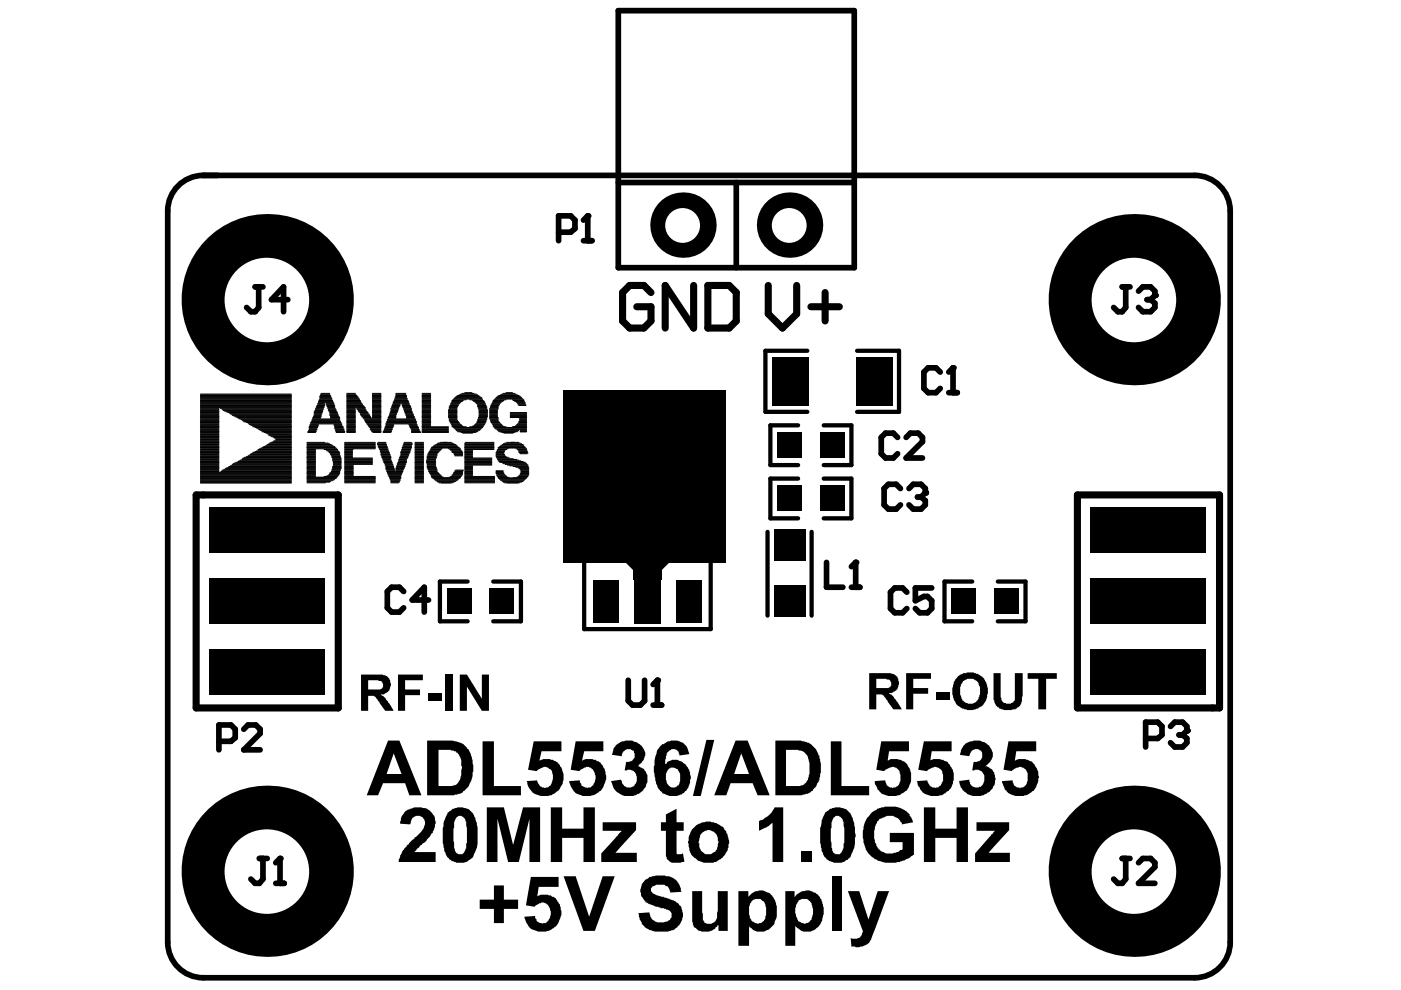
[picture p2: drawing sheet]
<svg xmlns="http://www.w3.org/2000/svg" width="297mm" height="210mm" viewBox="0 0 297 210" stroke-linecap="round" stroke-linejoin="round" font-family="sans-serif">
<path d="M37.4 39.8a7.5 7.5 0 0 1 5.7-2.6h210.2a7.5 7.5 0 0 1 7.5 7.5v155.1a7.5 7.5 0 0 1-7.5 7.5h-210.2a7.5 7.5 0 0 1-7.5-7.5v-155.1a7.5 7.5 0 0 1 1.8-4.9z" fill="none" stroke="#000" stroke-width="1.2"/>
<g fill="#fff">
<circle cx="76.3" cy="115.4" r=".98"/>
<circle cx="83.9" cy="115.4" r=".98"/>
<circle cx="91.4" cy="115.4" r=".98"/>
<circle cx="98.9" cy="115.4" r=".98"/>
<circle cx="106.5" cy="115.4" r=".98"/>
<circle cx="114" cy="115.4" r=".98"/>
<circle cx="121.5" cy="115.4" r=".98"/>
<circle cx="129.1" cy="115.4" r=".98"/>
<circle cx="136.6" cy="115.4" r=".98"/>
<circle cx="144.1" cy="115.4" r=".98"/>
<circle cx="151.7" cy="115.4" r=".98"/>
<circle cx="174.3" cy="115.4" r=".98"/>
<circle cx="181.8" cy="115.4" r=".98"/>
<circle cx="189.3" cy="115.4" r=".98"/>
<circle cx="196.9" cy="115.4" r=".98"/>
<circle cx="204.4" cy="115.4" r=".98"/>
<circle cx="211.9" cy="115.4" r=".98"/>
<circle cx="234.5" cy="115.4" r=".98"/>
<circle cx="227" cy="115.4" r=".98"/>
<circle cx="219.5" cy="115.4" r=".98"/>
<circle cx="249.6" cy="115.4" r=".98"/>
<circle cx="242.1" cy="115.4" r=".98"/>
<circle cx="68.8" cy="115.4" r=".98"/>
<circle cx="61.3" cy="115.4" r=".98"/>
<circle cx="53.7" cy="115.4" r=".98"/>
<circle cx="46.2" cy="115.4" r=".98"/>
<circle cx="46.2" cy="139.8" r=".98"/>
<circle cx="53.7" cy="139.8" r=".98"/>
<circle cx="61.3" cy="139.8" r=".98"/>
<circle cx="68.8" cy="139.8" r=".98"/>
<circle cx="242.1" cy="139.8" r=".98"/>
<circle cx="249.6" cy="139.8" r=".98"/>
<circle cx="219.5" cy="139.8" r=".98"/>
<circle cx="227" cy="139.8" r=".98"/>
<circle cx="234.5" cy="139.8" r=".98"/>
<circle cx="211.9" cy="139.8" r=".98"/>
<circle cx="204.4" cy="139.8" r=".98"/>
<circle cx="196.9" cy="139.8" r=".98"/>
<circle cx="189.3" cy="139.8" r=".98"/>
<circle cx="181.8" cy="139.8" r=".98"/>
<circle cx="174.3" cy="139.8" r=".98"/>
<circle cx="159.2" cy="139.8" r=".98"/>
<circle cx="151.7" cy="139.8" r=".98"/>
<circle cx="144.1" cy="139.8" r=".98"/>
<circle cx="129.1" cy="139.8" r=".98"/>
<circle cx="121.5" cy="139.8" r=".98"/>
<circle cx="114" cy="139.8" r=".98"/>
<circle cx="106.5" cy="139.8" r=".98"/>
<circle cx="98.9" cy="139.8" r=".98"/>
<circle cx="91.4" cy="139.8" r=".98"/>
<circle cx="83.9" cy="139.8" r=".98"/>
<circle cx="76.3" cy="139.8" r=".98"/>
<circle cx="166.7" cy="139.8" r=".98"/>
<circle cx="121.5" cy="107.9" r=".98"/>
<circle cx="129.1" cy="107.9" r=".98"/>
<circle cx="136.6" cy="107.9" r=".98"/>
<circle cx="144.1" cy="107.9" r=".98"/>
<circle cx="151.7" cy="107.9" r=".98"/>
<circle cx="151.7" cy="100.3" r=".98"/>
<circle cx="144.1" cy="100.3" r=".98"/>
<circle cx="136.6" cy="100.3" r=".98"/>
<circle cx="129.1" cy="100.3" r=".98"/>
<circle cx="121.5" cy="100.3" r=".98"/>
<circle cx="151.7" cy="92.8" r=".98"/>
<circle cx="144.1" cy="92.8" r=".98"/>
<circle cx="136.6" cy="92.8" r=".98"/>
<circle cx="129.1" cy="92.8" r=".98"/>
<circle cx="121.5" cy="92.8" r=".98"/>
<circle cx="151.7" cy="85.3" r=".98"/>
<circle cx="144.1" cy="85.3" r=".98"/>
<circle cx="136.6" cy="85.3" r=".98"/>
<circle cx="129.1" cy="85.3" r=".98"/>
<circle cx="121.5" cy="85.3" r=".98"/>
<circle cx="182.5" cy="91.6" r=".98"/>
<circle cx="182.5" cy="97.3" r=".98"/>
<circle cx="182.5" cy="108.6" r=".98"/>
<circle cx="182.5" cy="102.9" r=".98"/>
<circle cx="191.4" cy="83.8" r=".98"/>
<circle cx="191.4" cy="78.1" r=".98"/>
<circle cx="188.3" cy="72.2" r=".98"/>
<circle cx="182.5" cy="72.2" r=".98"/>
<circle cx="136.6" cy="139.8" r=".98"/>
<circle cx="182.5" cy="64.7" r=".98"/>
<circle cx="182.5" cy="57.3" r=".98"/>
<circle cx="182.5" cy="48.3" r=".98"/>
</g>
<g fill="#000">
<path d="M119.5 82.8h34.3v36.6h-34.3z" fill-rule="evenodd"/>
<path d="M131.4 102.1h11.7v15.9h-11.7z" fill-rule="evenodd"/>
<path d="M134.3 99.1l2.1 2.1-2.9 3-2.1-2.1z" fill-rule="evenodd"/>
<path d="M138.2 101.2l2.1-2.1 2.8 3-2.1 2.1z" fill-rule="evenodd"/>
<path d="M134.3 99.1h6v23.8h-6z" fill-rule="evenodd"/>
<path d="M134.4 120.9h5.6v11.3h-5.6z" fill-rule="evenodd"/>
<path d="M131.4 118l5.9-5.8 5.8 5.8-5.8 5.9z" fill-rule="evenodd"/>
</g>
<circle cx="231.6" cy="72.4" r="3.3" fill="#000"/>
<circle cx="231.5" cy="72.5" r="3.1" fill="#fff"/>
<circle cx="231.6" cy="175.8" r="3.3" fill="#000"/>
<circle cx="231.5" cy="175.9" r="3.1" fill="#fff"/>
<circle cx="231.6" cy="54.7" r="3.3" fill="#000"/>
<circle cx="231.5" cy="54.7" r="3.1" fill="#fff"/>
<circle cx="253.9" cy="184.7" r="3.3" fill="#000"/>
<circle cx="253.7" cy="184.8" r="3" fill="#fff"/>
<circle cx="253.9" cy="63.5" r="3.3" fill="#000"/>
<circle cx="253.7" cy="63.6" r="3" fill="#fff"/>
<circle cx="231.6" cy="193.6" r="3.3" fill="#000"/>
<circle cx="231.5" cy="193.7" r="3.1" fill="#fff"/>
<circle cx="47.8" cy="72.4" r="3.3" fill="#000"/>
<circle cx="47.7" cy="72.5" r="3.1" fill="#fff"/>
<circle cx="65.5" cy="72.4" r="3.3" fill="#000"/>
<circle cx="65.5" cy="72.5" r="3.1" fill="#fff"/>
<circle cx="249.4" cy="72.4" r="3.3" fill="#000"/>
<circle cx="249.3" cy="72.5" r="3.1" fill="#fff"/>
<circle cx="56.7" cy="198.1" r="3.3" fill="#000"/>
<circle cx="56.6" cy="198.1" r="3.1" fill="#fff"/>
<circle cx="47.8" cy="175.8" r="3.3" fill="#000"/>
<circle cx="47.7" cy="175.9" r="3.1" fill="#fff"/>
<circle cx="65.5" cy="175.8" r="3.3" fill="#000"/>
<circle cx="65.5" cy="175.9" r="3.1" fill="#fff"/>
<circle cx="70.1" cy="184.7" r="3.3" fill="#000"/>
<circle cx="69.9" cy="184.8" r="3" fill="#fff"/>
<circle cx="43.2" cy="184.7" r="3.3" fill="#000"/>
<circle cx="43.2" cy="184.8" r="3" fill="#fff"/>
<circle cx="56.7" cy="171.3" r="3.3" fill="#000"/>
<circle cx="56.6" cy="171.5" r="3.1" fill="#fff"/>
<circle cx="47.8" cy="54.7" r="3.3" fill="#000"/>
<circle cx="47.7" cy="54.7" r="3.1" fill="#fff"/>
<circle cx="65.5" cy="54.7" r="3.3" fill="#000"/>
<circle cx="65.5" cy="54.7" r="3.1" fill="#fff"/>
<circle cx="56.7" cy="76.9" r="3.3" fill="#000"/>
<circle cx="56.6" cy="76.9" r="3.1" fill="#fff"/>
<circle cx="70.1" cy="63.5" r="3.3" fill="#000"/>
<circle cx="69.9" cy="63.6" r="3" fill="#fff"/>
<circle cx="43.2" cy="63.5" r="3.3" fill="#000"/>
<circle cx="43.2" cy="63.6" r="3" fill="#fff"/>
<circle cx="56.7" cy="50.1" r="3.3" fill="#000"/>
<circle cx="56.6" cy="50.3" r="3.1" fill="#fff"/>
<circle cx="227.1" cy="184.7" r="3.3" fill="#000"/>
<circle cx="227" cy="184.8" r="3" fill="#fff"/>
<circle cx="227.1" cy="63.5" r="3.3" fill="#000"/>
<circle cx="227" cy="63.6" r="3" fill="#fff"/>
<circle cx="240.5" cy="198.1" r="3.3" fill="#000"/>
<circle cx="240.4" cy="198.1" r="3.1" fill="#fff"/>
<circle cx="249.4" cy="175.8" r="3.3" fill="#000"/>
<circle cx="249.3" cy="175.9" r="3.1" fill="#fff"/>
<circle cx="240.5" cy="171.3" r="3.3" fill="#000"/>
<circle cx="240.4" cy="171.5" r="3.1" fill="#fff"/>
<circle cx="249.4" cy="54.7" r="3.3" fill="#000"/>
<circle cx="249.3" cy="54.7" r="3.1" fill="#fff"/>
<circle cx="240.5" cy="76.9" r="3.3" fill="#000"/>
<circle cx="240.4" cy="76.9" r="3.1" fill="#fff"/>
<circle cx="240.5" cy="50.1" r="3.3" fill="#000"/>
<circle cx="240.4" cy="50.3" r="3.1" fill="#fff"/>
<circle cx="47.8" cy="193.6" r="3.3" fill="#000"/>
<circle cx="47.7" cy="193.7" r="3.1" fill="#fff"/>
<circle cx="65.5" cy="193.6" r="3.3" fill="#000"/>
<circle cx="65.5" cy="193.7" r="3.1" fill="#fff"/>
<circle cx="167.4" cy="47.7" r="6.9" fill="#000"/>
<circle cx="167.3" cy="47.8" r="3.7" fill="#fff"/>
<circle cx="144.8" cy="47.7" r="6.9" fill="#000"/>
<circle cx="144.7" cy="47.8" r="3.7" fill="#fff"/>
<circle cx="249.4" cy="193.6" r="3.3" fill="#000"/>
<circle cx="249.3" cy="193.7" r="3.1" fill="#fff"/>
<circle cx="56.7" cy="184.7" r="18.2" fill="#000"/>
<circle cx="56.6" cy="184.8" r="9" fill="#fff"/>
<circle cx="240.5" cy="184.7" r="18.2" fill="#000"/>
<circle cx="240.4" cy="184.8" r="9" fill="#fff"/>
<circle cx="240.5" cy="63.5" r="18.2" fill="#000"/>
<circle cx="240.4" cy="63.6" r="9" fill="#fff"/>
<circle cx="56.7" cy="63.5" r="18.2" fill="#000"/>
<circle cx="56.6" cy="63.6" r="9" fill="#fff"/>
<g fill="#000">
<path d="M163.6 75.7h7.9v10.3h-7.9z" fill-rule="evenodd"/>
<path d="M164.8 91.7h5.2v5.4h-5.2z" fill-rule="evenodd"/>
<path d="M173.9 91.7h5.1v5.4h-5.1z" fill-rule="evenodd"/>
<path d="M181.4 75.7h7.9v10.3h-7.9z" fill-rule="evenodd"/>
<path d="M44.5 107.6h24.4v9.7h-24.4z" fill-rule="evenodd"/>
<path d="M164.1 112.3h6.6v6.6h-6.6z" fill-rule="evenodd"/>
<path d="M164.8 103h5.2v5.4h-5.2z" fill-rule="evenodd"/>
<path d="M173.9 103h5.1v5.4h-5.1z" fill-rule="evenodd"/>
<path d="M231.3 107.6h24.4v9.7h-24.4z" fill-rule="evenodd"/>
<path d="M44.5 137.8h24.4v9.6h-24.4z" fill-rule="evenodd"/>
<path d="M44.5 122.7h24.4v9.6h-24.4z" fill-rule="evenodd"/>
<path d="M94.8 124.8h5.1v5.4h-5.1z" fill-rule="evenodd"/>
<path d="M103.8 124.8h5.1v5.4h-5.1z" fill-rule="evenodd"/>
<path d="M125.7 123h5.4v9h-5.4z" fill-rule="evenodd"/>
<path d="M134.6 123h5.4v9h-5.4z" fill-rule="evenodd"/>
<path d="M143.4 123h5.5v9h-5.5z" fill-rule="evenodd"/>
<path d="M164.1 124.2h6.6v6.6h-6.6z" fill-rule="evenodd"/>
<path d="M201.8 124.8h5.1v5.4h-5.1z" fill-rule="evenodd"/>
<path d="M210.8 124.8h5.1v5.4h-5.1z" fill-rule="evenodd"/>
<path d="M231.3 122.7h24.4v9.6h-24.4z" fill-rule="evenodd"/>
<path d="M231.3 137.8h24.4v9.6h-24.4z" fill-rule="evenodd"/>
</g>
<path d="M138 62l-1.5-1.5h-3l-1.5 1.5v6.1l1.5 1.5h3l1.5-1.5v-3.1h-3M147.1 60.5v9.1l-6.1-9.1v9.1M150.1 60.5h4.5l1.5 1.5v6.1l-1.5 1.5h-4.5zM162.9 60.5v6l3 3.1 3-3.1v-6M171.9 65h6.1M174.9 62v6.1M41.6 104.9h30.1v45.2h-30.1zM228.4 104.9h30.2v45.2h-30.2z" fill="none" stroke="#000" stroke-width="1.5"/>
<g fill="none" stroke="#000" stroke-width=".21">
<path d="M42.5 100h3.9M42.5 99.8h3.9M42.5 99.7h3.9M42.5 99.5h3.9M42.5 99.4h3.9M42.5 99.2h3.9M42.5 99.1h3.9M42.5 98.9h3.9M42.5 98.8h3.9M42.5 98.6h3.9M42.5 98.5h3.9M42.5 98.3h3.9"/>
<path d="M42.5 98.2h3.9M42.5 98h3.9M42.5 97.9h3.9M42.5 97.7h3.9M42.5 97.6h3.9M42.5 97.4h3.9M42.5 97.3h3.9M42.5 97.1h3.9M42.5 97h3.9M42.5 96.8h3.9M42.5 96.7h3.9M42.5 96.5h3.9"/>
<path d="M42.5 96.4h3.9M42.5 96.2h3.9M42.5 96.1h3.9M42.5 95.9h3.9M42.5 95.8h3.9M42.5 95.6h3.9M42.5 95.5h3.9M42.5 95.3h3.9M42.5 94.1h3.9M42.5 93.9h3.9M42.5 93.8h3.9M42.5 93.6h3.9"/>
<path d="M42.5 93.5h3.9M42.5 93.3h3.9M42.5 93.2h3.9M42.5 93h3.9M42.5 92.9h3.9M42.5 92.7h3.9M42.5 92.6h3.9M42.5 92.4h3.9M42.5 92.3h3.9M42.5 92.1h3.9M42.5 91.7h3.9M42.5 91.5h3.9"/>
<path d="M42.5 91.4h3.9M42.5 91.2h3.9M42.5 91.1h3.9M42.5 90.9h3.9M42.5 90.8h3.9M42.5 90.6h3.9M42.5 90.5h3.9M42.5 90.3h3.9M42.5 90.2h3.9M42.5 90h3.9M42.5 88.7h3.9M42.5 88.5h3.9"/>
<path d="M42.5 88.4h3.9M42.5 88.2h3.9M42.5 88.1h3.9M42.5 87.9h3.9M42.5 87.8h3.9M42.5 87.6h3.9M42.5 87.5h3.9M42.5 87.3h3.9M42.5 87.2h3.9M42.5 87h3.9M42.5 86.9h3.9M42.5 86.7h3.9"/>
<path d="M42.5 86.6h3.9M42.5 95.1h3.9M42.5 95h3.9M42.5 94.8h3.9M42.5 94.7h3.9M42.5 94.5h3.9M42.5 94.4h3.9M42.5 94.2h3.9M42.5 89.9h3.9M42.5 89.7h3.9M42.5 89.6h3.9M42.5 89.4h3.9"/>
<path d="M42.5 89.3h3.9M42.5 89.1h3.9M42.5 89h3.9M42.5 88.8h3.9M42.5 86.4h19.3M42.5 86.3h19.3M42.5 86.1h19.3M42.5 86h19.3M42.5 85.8h19.3M42.5 85.7h19.3M42.5 85.5h19.3M42.5 85.4h19.3"/>
<path d="M42.5 85.2h19.3M42.5 85.1h19.3M42.5 84.9h19.3M42.5 84.8h19.3M42.5 84.6h19.3M42.5 84.5h19.3M42.5 84.3h19.3M42.5 84.2h19.3M42.5 84h19.3M42.5 83.9h19.3M42.5 83.7h19.3M42.5 83.6h19.3"/>
<path d="M42.5 91.8h3.9M42.5 92h3.9M46.7 86.6h15.1M46.9 100h14.9M47 99.8h14.8M47 86.7h14.8M47.2 99.7h14.6M47.2 86.9h14.6M47.3 87h14.5M47.5 99.5h14.3M47.6 87.2h14.2M47.8 99.4h14"/>
<path d="M47.9 99.2h13.9M47.9 87.3h13.9M48.4 99.1h13.4M48.4 87.5h13.4M48.5 98.9h13.3M48.7 87.6h13.1M48.8 98.8h13M48.8 87.8h13M49.1 98.6h12.7M49.1 87.9h12.7M49.3 98.5h12.5M49.3 88.1h12.5"/>
<path d="M49.4 98.3h12.4M49.6 88.2h12.2M49.7 98.2h12.1M49.9 88.4h11.9M50 98h11.8M50.3 88.5h11.5M50.5 97.9h11.3M50.5 88.7h11.3M50.6 97.7h11.2M50.8 88.8h11M50.9 97.6h10.9M51.1 89h10.7"/>
<path d="M51.2 97.4h10.6M51.4 97.3h10.4M51.4 89.1h10.4M51.5 97.1h10.3M51.5 89.3h10.3M51.7 89.4h10.1M51.8 97h10M52.3 96.8h9.5M52.3 89.6h9.5M52.6 96.7h9.2M52.6 89.7h9.2M52.7 96.5h9.1"/>
<path d="M52.7 89.9h9.1M52.9 90h8.9M53 96.4h8.8M53.2 96.2h8.6M53.2 90.2h8.6M53.5 96.1h8.3M53.5 90.3h8.3M53.6 95.9h8.2M53.6 90.5h8.2M54.1 95.8h7.7M54.1 90.6h7.7M54.4 95.6h7.4"/>
<path d="M54.4 90.8h7.4M54.7 95.5h7.1M54.7 95.3h7.1M54.7 90.9h7.1M54.8 91.1h7M55 95.1h6.8M55.1 91.2h6.7M55.3 95h6.5M55.5 91.4h6.3M55.6 91.5h6.2M55.6 94.8h6.2M55.9 94.7h5.9"/>
<path d="M56.1 91.7h5.7M56.2 94.5h5.6M56.4 91.8h5.4M56.5 94.4h5.3M56.7 94.2h5.1M56.7 92h5.1M57 94.1h4.8M57 92.3h4.8M57 92.1h4.8M57.1 93.9h4.7M57.3 92.4h4.5M57.4 93.8h4.4"/>
<path d="M57.6 92.6h4.2M57.9 93.6h3.9M58 93.5h3.8M58 92.7h3.8M58.2 92.9h3.6M58.3 93.3h3.5M58.5 93.2h3.3M58.5 93h3.3M65.1 100h1.8M65.1 99.8h1.8M65.1 99.7h1.8M65.1 99.5h1.8"/>
<path d="M65.1 99.4h1.8M65.1 99.2h1.8M65.1 99.1h1.8M65.1 98.9h1.8M65.1 98.8h1.8M65.1 98.6h1.8M65.1 98.5h1.8M65.1 98.3h1.8M65.1 98.2h1.8M65.1 98h1.8M65.1 97.9h1.8M65.1 97.7h1.8"/>
<path d="M65.1 97.6h1.8M65.1 97.4h1.8M65.1 97.3h1.8M65.1 97.1h1.8M65.1 97h1.8M65.1 96.8h1.8M65.1 96.7h1.8M65.1 96.5h1.8M65.1 96.4h1.8M65.1 96.2h1.8M65.1 96.1h1.8M65.1 95.9h1.8"/>
<path d="M65.1 95.8h1.8M65.1 95.6h1.8M65.1 95.5h1.8M65.1 95.3h1.8M65.1 94.1h4.8M65.1 93.9h4.5M65.1 93.8h3.8M65.1 95.1h6.3M65.1 95h6.2M65.1 94.8h6M65.1 94.7h5.9M65.1 94.5h5.6"/>
<path d="M65.1 94.4h5.4M65.1 94.2h5.1M65.2 91.7h1.7M65.2 91.5h1.9M65.4 91.4h1.7M65.4 91.2h1.7M65.5 91.1h1.7M65.5 90.9h1.7M65.5 90.8h1.7M65.5 90.6h1.9M65.5 90.5h1.9M65.7 90.3h1.8"/>
<path d="M65.7 90.2h1.8M65.7 90h1.8M65.8 89.9h6.7M65.8 89.7h6.5M65.8 89.6h6.5M66 89.4h6.2M66.1 89.3h6.1M66.1 89.1h5.9M66.1 89h5.9M66.3 88.7h1.7M66.3 88.5h1.7M66.3 88.8h5.7"/>
<path d="M66.4 88.4h1.7M66.4 88.2h1.7M66.6 88.1h1.5M66.6 87.9h1.5M66.6 87.8h1.7M66.6 87.6h1.7M66.6 87.5h1.7M66.6 87.3h1.8M66.8 87.2h1.6M66.8 87h1.6M66.9 86.9h1.7M66.9 86.7h1.7"/>
<path d="M66.9 86.6h1.7M67.1 86.4h1.6M67.1 86.3h1.6M67.2 86.1h1.5M67.2 86h1.7M67.4 85.8h1.5M67.4 85.7h1.5M67.4 85.5h1.5M67.5 85.4h1.4M67.5 85.2h1.4M67.5 85.1h3M67.7 84.9h2.8"/>
<path d="M67.7 84.8h2.7M67.8 84.6h2.6M67.8 84.5h2.6M67.8 84.3h2.4M67.8 84.2h2.4M67.8 84h2.3M68 83.9h2.1M68 83.7h1.9M68 83.6h1.9M68.1 83.4h1.8M68.7 95.3h2.9M69 85.4h1.7"/>
<path d="M69 85.2h1.7M69.2 95.5h2.4M69.2 85.8h1.6M69.2 85.7h1.6M69.2 85.5h1.6M69.3 95.6h2.4M69.3 86.1h1.7M69.3 86h1.7M69.5 86.6h1.6M69.5 86.4h1.5M69.5 86.3h1.5M69.6 95.8h2.3"/>
<path d="M69.6 87h1.7M69.6 86.9h1.7M69.6 86.7h1.5M69.8 95.9h2.2M69.8 87.3h1.6M69.8 87.2h1.5M69.9 96.1h2.1M69.9 88.1h1.8M69.9 87.9h1.8M69.9 87.8h1.7M69.9 87.6h1.7M69.9 87.5h1.7"/>
<path d="M70.1 96.4h1.9M70.1 96.2h1.9M70.1 88.7h1.9M70.1 88.5h1.9M70.1 88.4h1.8M70.1 88.2h1.6M70.2 100h1.8M70.2 96.7h2M70.2 96.5h1.8M70.4 99.8h1.8M70.4 99.7h1.8M70.4 99.5h1.8"/>
<path d="M70.4 97h1.8M70.4 96.8h1.8M70.5 99.4h1.8M70.5 99.2h1.8M70.5 99.1h1.8M70.5 98.9h1.8M70.5 97.7h1.8M70.5 97.6h1.8M70.5 97.4h1.8M70.5 97.3h1.8M70.5 97.1h1.8M70.7 98.8h1.6"/>
<path d="M70.7 98.6h1.6M70.7 98.5h1.6M70.7 98.3h1.6M70.7 98.2h1.6M70.7 98h1.6M70.7 97.9h1.6M70.8 90.2h1.7M70.8 90h1.7M71 90.9h1.9M71 90.8h1.8M71 90.6h1.8M71 90.5h1.8"/>
<path d="M71 90.3h1.6M71.1 91.4h2M71.1 91.2h1.8M71.1 91.1h1.8M71.3 91.7h1.8M71.3 91.5h1.8M73.1 100h1.8M73.1 99.8h1.8M73.1 99.7h1.8M73.1 99.5h1.8M73.1 99.4h1.8M73.1 99.2h1.8"/>
<path d="M73.1 99.1h1.8M73.1 98.9h1.8M73.1 98.8h1.8M73.1 98.6h1.8M73.1 98.5h5.9M73.1 98.3h5.9M73.1 98.2h5.9M73.1 98h5.9M73.1 97.9h5.9M73.1 97.7h5.9M73.1 97.6h5.9M73.1 97.4h5.9"/>
<path d="M73.1 97.3h5.9M73.1 97.1h5.9M73.1 97h1.6M73.1 96.8h1.6M73.1 96.7h1.6M73.1 96.5h1.6M73.1 96.4h1.6M73.1 96.2h1.6M73.1 96.1h1.6M73.1 95.9h1.6M73.1 95.8h1.6M73.1 95.6h1.6"/>
<path d="M73.1 95.5h1.6M73.1 95.3h1.8M73.1 94.1h6.5M73.1 93.9h6.5M73.1 93.8h6.5M73.1 95.1h6.5M73.1 95h6.5M73.1 94.8h6.5M73.1 94.7h6.5M73.1 94.5h6.5M73.1 94.4h6.5M73.1 94.2h6.5"/>
<path d="M73.5 91.7h1.8M73.5 91.5h1.8M73.5 91.4h1.8M73.5 91.2h1.8M73.5 91.1h1.8M73.5 90.9h1.8M73.5 90.8h1.8M73.5 90.6h1.8M73.5 90.5h1.8M73.5 90.3h1.8M73.5 90.2h1.8M73.5 90h1.8"/>
<path d="M73.5 88.7h1.8M73.5 88.5h1.8M73.5 88.4h1.8M73.5 88.2h1.8M73.5 88.1h1.8M73.5 87.9h1.8M73.5 87.8h1.8M73.5 87.6h1.8M73.5 87.5h1.8M73.5 87.3h1.8M73.5 87.2h1.8M73.5 87h1.8"/>
<path d="M73.5 86.9h1.8M73.5 86.7h1.8M73.5 86.6h1.8M73.5 89.9h1.8M73.5 89.7h1.8M73.5 89.6h1.8M73.5 89.4h1.8M73.5 89.3h1.8M73.5 89.1h1.8M73.5 89h1.8M73.5 88.8h1.8M73.5 86.4h1.8"/>
<path d="M73.5 86.3h3.8M73.5 86.1h3.6M73.5 86h3.5M73.5 85.8h3.3M73.5 85.7h3.3M73.5 85.5h3.2M73.5 85.4h3M73.5 85.2h3M73.5 85.1h2.9M73.5 84.9h2.9M73.5 84.8h2.7M73.5 84.6h2.7"/>
<path d="M73.5 84.5h2.6M73.5 84.3h2.4M73.5 84.2h2.4M73.5 84h2.3M73.5 83.9h2.1M73.5 83.7h2M73.5 83.6h1.8M73.5 83.4h1.8M75.5 86.4h1.9M75.6 86.7h1.8M75.6 86.6h1.8M75.8 86.9h1.8"/>
<path d="M75.9 87.2h1.9M75.9 87h1.7M76.1 87.3h1.8M76.2 87.5h1.9M76.4 87.9h2M76.4 87.8h1.8M76.4 87.6h1.7M76.5 88.1h1.9M76.7 88.4h1.8M76.7 88.2h1.8M77 88.7h1.8M77 88.5h1.7"/>
<path d="M77.1 88.8h1.7M77.3 89.1h3.5M77.3 89h3.5M77.4 89.4h3.4M77.4 89.3h3.4M77.6 89.6h3.2M77.8 89.9h3M77.8 89.7h3M77.9 90h2.9M78.1 90.3h2.7M78.1 90.2h2.7M78.2 90.5h2.6"/>
<path d="M78.4 90.6h2.4M78.5 91.1h2.3M78.5 90.9h2.3M78.5 90.8h2.3M78.7 91.2h2.1M78.8 91.5h2M78.8 91.4h2M79 88.7h1.8M79 88.5h1.8M79 88.4h1.8M79 88.2h1.8M79 88.1h1.8"/>
<path d="M79 87.9h1.8M79 87.8h1.8M79 87.6h1.8M79 87.5h1.8M79 87.3h1.8M79 87.2h1.8M79 87h1.8M79 86.9h1.8M79 86.7h1.8M79 86.6h1.8M79 88.8h1.8M79 86.4h1.8"/>
<path d="M79 86.3h1.8M79 86.1h1.8M79 86h1.8M79 85.8h1.8M79 85.7h1.8M79 85.5h1.8M79 85.4h1.8M79 85.2h1.8M79 85.1h1.8M79 84.9h1.8M79 84.8h1.8M79 84.6h1.8"/>
<path d="M79 84.5h1.8M79 84.3h1.8M79 84.2h1.8M79 84h1.8M79 83.9h1.8M79 83.7h1.8M79 83.6h1.8M79 83.4h1.8M79.1 91.7h1.7M80 94.1h1.8M80 93.9h1.8M80 94.2h2"/>
<path d="M80.2 93.8h1.6M80.2 94.7h1.9M80.2 94.5h1.8M80.2 94.4h1.8M80.3 95h1.8M80.3 94.8h1.8M80.5 95.3h1.8M80.5 95.1h1.8M80.6 95.8h1.8M80.6 95.6h1.8M80.6 95.5h1.7M80.8 96.5h1.9"/>
<path d="M80.8 96.4h1.9M80.8 96.2h1.8M80.8 96.1h1.8M80.8 95.9h1.8M80.9 97h2M80.9 96.8h2M80.9 96.7h1.8M81.1 97.3h1.8M81.1 97.1h1.8M81.2 97.7h1.8M81.2 97.6h1.7M81.2 97.4h1.7"/>
<path d="M81.2 91.7h1.7M81.2 91.5h1.8M81.4 98h1.8M81.4 97.9h1.6M81.4 91.4h1.6M81.4 91.2h1.6M81.5 98.3h1.7M81.5 98.2h1.7M81.5 91.1h1.7M81.5 90.9h1.7M81.5 90.8h1.7M81.7 98.8h1.6"/>
<path d="M81.7 98.6h1.6M81.7 98.5h1.6M81.7 90.6h1.6M81.7 90.5h1.6M81.8 99.5h1.8M81.8 99.4h1.8M81.8 99.2h1.7M81.8 99.1h1.7M81.8 98.9h1.7M81.8 90.3h1.7M81.8 90.2h1.7M81.8 90h1.7"/>
<path d="M81.8 89.9h6.5M81.8 89.7h6.5M82 100h1.8M82 99.8h1.8M82 99.7h1.6M82 89.6h6.3M82 89.4h6.3M82.1 89.3h6M82.1 89.1h6M82.1 89h6M82.3 88.7h1.6M82.3 88.5h1.6"/>
<path d="M82.3 88.8h5.7M82.4 88.4h1.5M82.4 88.2h1.5M82.6 88.1h1.3M82.6 87.9h1.5M82.6 87.8h1.5M82.7 87.6h1.4M82.7 87.5h1.5M82.7 87.3h1.5M82.9 87.2h1.5M82.9 87h1.5M82.9 86.9h1.5"/>
<path d="M82.9 86.7h1.6M82.9 86.6h1.6M83 86.4h1.5M83 86.3h1.7M83 86.1h1.7M83.2 86h1.6M83.2 85.8h1.6M83.3 85.7h1.5M83.3 85.5h1.7M83.3 85.4h1.7M83.5 85.2h3.1M83.5 85.1h3.1"/>
<path d="M83.6 84.9h2.9M83.6 84.8h2.7M83.6 84.6h2.7M83.8 84.5h2.5M83.8 84.3h2.4M83.8 84.2h2.4M83.9 100h1.5M83.9 99.8h1.5M83.9 99.7h1.5M83.9 99.5h1.7M83.9 99.4h1.7M83.9 99.2h1.8"/>
<path d="M83.9 84h2.3M83.9 83.9h2.3M83.9 83.7h2.1M83.9 83.6h2.1M83.9 83.4h2.1M84.1 99.1h1.6M84.1 98.9h1.8M84.1 98.8h1.8M84.2 98.6h1.7M84.2 98.5h1.8M84.2 98.3h1.8M84.4 98.2h1.6"/>
<path d="M84.4 98h1.8M84.5 97.9h1.7M84.5 97.7h1.7M84.5 97.6h1.7M84.5 97.4h1.7M84.7 97.3h1.6M84.7 97.1h1.6M84.7 97h1.8M84.8 96.8h1.7M84.8 96.7h1.8M85 96.5h1.6M85 96.4h1.6"/>
<path d="M85 96.2h1.8M85 96.1h1.8M85 95.9h1.9M85 95.8h1.9M85.1 95.6h1.8M85.1 95.5h2M85.1 95.3h2M85.1 85.7h1.7M85.1 85.5h1.7M85.1 85.4h1.5M85.3 95.1h1.8M85.3 95h1.9"/>
<path d="M85.3 94.8h1.9M85.3 86.1h1.8M85.3 86h1.6M85.3 85.8h1.5M85.4 94.7h1.8M85.4 94.5h1.8M85.4 94.4h1.8M85.4 86.4h1.7M85.4 86.3h1.7M85.6 94.1h1.8M85.6 93.9h1.8M85.6 86.9h1.6"/>
<path d="M85.6 86.7h1.6M85.6 86.6h1.6M85.6 94.2h1.8M85.7 93.8h1.5M85.7 87.3h1.7M85.7 87.2h1.5M85.7 87h1.5M85.9 87.6h1.6M85.9 87.5h1.5M86 88.1h1.7M86 87.9h1.7M86 87.8h1.5"/>
<path d="M86.2 88.7h1.8M86.2 88.5h1.6M86.2 88.4h1.6M86.2 88.2h1.5M86.6 90h1.8M86.8 90.3h1.6M86.8 90.2h1.6M86.9 90.6h1.9M86.9 90.5h1.7M87.1 90.9h1.7M87.1 90.8h1.7M87.2 91.7h2"/>
<path d="M87.2 91.5h1.9M87.2 91.4h1.9M87.2 91.2h1.7M87.2 91.1h1.7M88 100h1.8M88 99.8h1.8M88 99.7h1.8M88 99.5h1.8M88 99.4h1.8M88 99.2h1.8M88 99.1h1.8M88 98.9h1.8"/>
<path d="M88 98.8h1.8M88 98.6h1.8M88 98.5h1.8M88 98.3h1.8M88 98.2h1.8M88 98h1.8M88 97.9h1.8M88 97.7h1.8M88 97.6h1.8M88 97.4h1.8M88 97.3h1.8M88 97.1h1.8"/>
<path d="M88 97h1.8M88 96.8h1.8M88 96.7h1.8M88 96.5h1.8M88 96.4h1.8M88 96.2h1.8M88 96.1h1.8M88 95.9h1.8M88 95.8h1.8M88 95.6h1.8M88 95.5h1.8M88 95.3h1.8"/>
<path d="M88 94.1h1.8M88 93.9h1.8M88 93.8h1.8M88 95.1h1.8M88 95h1.8M88 94.8h1.8M88 94.7h1.8M88 94.5h1.8M88 94.4h1.8M88 94.2h1.8M89.5 91.7h5.6M89.5 91.5h5.6"/>
<path d="M89.5 91.4h5.6M89.5 91.2h5.6M89.5 91.1h5.6M89.5 90.9h5.6M89.5 90.8h5.6M89.5 90.6h5.6M89.5 90.5h5.6M89.5 90.3h1.8M89.5 90.2h1.8M89.5 90h1.8M89.5 88.7h1.8M89.5 88.5h1.8"/>
<path d="M89.5 88.4h1.8M89.5 88.2h1.8M89.5 88.1h1.8M89.5 87.9h1.8M89.5 87.8h1.8M89.5 87.6h1.8M89.5 87.5h1.8M89.5 87.3h1.8M89.5 87.2h1.8M89.5 87h1.8M89.5 86.9h1.8M89.5 86.7h1.8"/>
<path d="M89.5 86.6h1.8M89.5 89.9h1.8M89.5 89.7h1.8M89.5 89.6h1.8M89.5 89.4h1.8M89.5 89.3h1.8M89.5 89.1h1.8M89.5 89h1.8M89.5 88.8h1.8M89.5 86.4h1.8M89.5 86.3h1.8M89.5 86.1h1.8"/>
<path d="M89.5 86h1.8M89.5 85.8h1.8M89.5 85.7h1.8M89.5 85.5h1.8M89.5 85.4h1.8M89.5 85.2h1.8M89.5 85.1h1.8M89.5 84.9h1.8M89.5 84.8h1.8M89.5 84.6h1.8M89.5 84.5h1.8M89.5 84.3h1.8"/>
<path d="M89.5 84.2h1.8M89.5 84h1.8M89.5 83.9h1.8M89.5 83.7h1.8M89.5 83.6h1.8M89.5 83.4h1.8M90.4 98.2h2M90.4 98h2M90.4 97.9h2M90.4 97.7h2M90.4 97.6h2M90.6 99.2h1.9"/>
<path d="M90.6 99.1h1.9M90.6 98.9h1.8M90.6 98.8h1.8M90.6 98.6h1.8M90.6 98.5h1.8M90.6 98.3h1.8M90.6 97.4h1.8M90.6 97.3h1.8M90.6 97.1h1.9M90.6 97h1.9M90.6 96.8h1.9M90.6 96.7h2.1"/>
<path d="M90.7 99.5h2M90.7 99.4h1.8M90.7 96.5h2M90.7 96.4h2M90.7 96.2h2M90.9 100h1.8M90.9 99.8h1.8M90.9 99.7h1.8M90.9 96.1h1.9M90.9 95.9h2.1M91 95.8h2.1M91.2 95.6h2.1"/>
<path d="M91.2 95.5h2.2M91.3 95.3h2.3M91.3 95.1h2.4M91.5 95h6M91.5 94.8h5.8M91.8 94.7h5.2M91.9 94.5h5M92.1 94.4h4.8M92.4 94.2h4.2M92.7 94.1h3.6M92.8 93.9h3.2M93.3 93.8h2.4"/>
<path d="M95.1 88.5h1.8M95.1 88.4h1.8M95.1 88.2h1.8M95.1 88.1h1.8M95.1 87.9h1.8M95.1 87.8h1.8M95.1 87.6h1.8M95.1 87.5h1.8M95.1 87.3h1.8M95.1 87.2h1.8M95.1 87h1.8M95.1 86.9h1.8"/>
<path d="M95.1 95.1h2.5M95.2 88.7h1.7M95.2 86.7h1.7M95.2 86.6h1.7M95.2 89.1h1.8M95.2 89h1.7M95.2 88.8h1.7M95.2 86.4h1.7M95.2 86.3h1.8M95.4 95.3h2.2M95.4 89.4h1.8M95.4 89.3h1.6"/>
<path d="M95.4 86.1h1.6M95.4 86h1.8M95.5 95.5h2.3M95.5 89.7h2M95.5 89.6h1.8M95.5 85.8h1.7M95.5 85.7h1.8M95.5 85.5h2M95.7 95.6h2.2M95.7 90h2.1M95.7 89.9h1.8M95.7 85.4h1.9"/>
<path d="M95.8 95.9h2.3M95.8 95.8h2.1M95.8 90.5h3M95.8 90.3h2.3M95.8 90.2h2.1M95.8 85.2h2M95.8 85.1h2.3M95.8 84.9h2.4M96 84.8h2.8M96.1 96.1h2M96.1 90.6h6.2M96.1 84.6h6.2"/>
<path d="M96.3 96.4h1.8M96.3 96.2h1.8M96.3 90.8h5.9M96.3 84.5h5.9M96.4 100h1.7M96.4 99.8h1.8M96.4 96.7h1.7M96.4 96.5h1.7M96.4 90.9h5.6M96.4 84.3h5.8M96.6 99.7h1.6M96.6 91.1h5.3"/>
<path d="M96.6 84.2h5.3M96.7 91.2h5M96.7 84h5M96.9 91.4h4.5M97 91.5h4.3M97 83.9h4.4M97.3 83.7h4M97.6 83.6h3.4M97.8 91.7h3M97.9 83.4h2.6M98.1 91.8h2.1M98.5 100h1.7"/>
<path d="M98.5 99.8h1.7M98.5 99.7h1.7M98.5 99.5h1.7M98.5 99.4h1.7M98.5 99.2h1.7M98.5 99.1h1.7M98.5 98.9h1.7M98.5 98.8h1.7M98.5 98.6h5.8M98.5 98.5h5.8M98.5 98.3h5.8M98.5 98.2h5.8"/>
<path d="M98.5 98h5.8M98.5 97.9h5.8M98.5 97.7h5.8M98.5 97.6h5.8M98.5 97.4h5.8M98.5 97.3h5.8M98.5 97.1h5.8M98.5 97h1.7M98.5 96.8h1.7M98.5 96.7h1.7M98.5 96.5h1.7M98.5 96.4h1.7"/>
<path d="M98.5 96.2h1.7M98.5 96.1h1.7M98.5 95.9h1.7M98.5 95.8h1.7M98.5 95.6h1.7M98.5 95.5h1.7M98.5 95.3h6.2M98.5 94.1h6.2M98.5 93.9h6.2M98.5 95.1h6.2M98.5 95h6.2M98.5 94.8h6.2"/>
<path d="M98.5 94.7h6.2M98.5 94.5h6.2M98.5 94.4h6.2M98.5 94.2h6.2M98.5 83.3h1.6M98.7 93.8h6M99.6 90.5h2.9M99.6 84.8h2.7M100.2 90.3h2.3M100.2 84.9h2.3M100.4 85.1h2.2M100.5 90.2h2.1"/>
<path d="M100.7 90h2.1M100.7 85.2h2.1M100.8 89.9h2M100.8 85.4h2M101 89.7h1.9M101 85.5h1.9M101.1 89.6h1.8M101.1 89.4h2M101.1 85.7h1.8M101.3 89.3h1.8M101.3 89.1h1.8M101.3 89h1.9"/>
<path d="M101.3 86.3h1.9M101.3 86.1h1.8M101.3 86h1.8M101.3 85.8h1.6M101.4 88.7h1.8M101.4 88.5h1.8M101.4 86.7h1.8M101.4 86.6h1.8M101.4 88.8h1.8M101.4 86.4h1.8M101.6 88.4h1.8M101.6 88.2h1.8"/>
<path d="M101.6 88.1h1.8M101.6 87.9h1.8M101.6 87.8h1.8M101.6 87.6h1.8M101.6 87.5h1.8M101.6 87.3h1.8M101.6 87.2h1.8M101.6 87h1.8M101.6 86.9h1.8M103.8 88.7h1.8M103.8 88.5h1.8M103.8 88.4h1.7"/>
<path d="M103.8 88.2h1.7M103.8 88.1h1.7M103.8 87.9h1.7M103.8 87.8h1.7M103.8 87.6h1.7M103.8 87.5h1.7M103.8 87.3h1.7M103.8 87.2h1.7M103.8 87h1.7M103.8 86.9h1.7M103.8 86.7h1.8M103.8 86.6h1.8"/>
<path d="M103.8 88.8h1.8M104 89.3h1.6M104 89.1h1.6M104 89h1.6M104 86.4h1.6M104 86.3h1.6M104 86.1h1.6M104.1 89.6h1.8M104.1 89.4h1.7M104.1 86h1.7M104.1 85.8h1.8M104.3 89.7h1.8"/>
<path d="M104.3 85.7h1.6M104.3 85.5h1.8M104.4 90h2M104.4 89.9h1.8M104.4 85.4h1.8M104.4 85.2h2M104.6 90.5h2.7M104.6 90.3h2.1M104.6 90.2h1.9M104.6 85.1h2.1M104.6 84.9h2.2M104.7 84.8h2.6"/>
<path d="M104.9 90.8h6.8M104.9 90.6h6.8M104.9 84.6h6M105 90.9h6.7M105 84.5h5.7M105.2 100h1.5M105.2 99.8h1.5M105.2 96.8h2.1M105.2 96.7h1.9M105.2 96.5h1.8M105.2 96.4h1.8M105.2 96.2h1.6"/>
<path d="M105.2 96.1h1.6M105.2 95.9h1.6M105.2 84.3h5.4M105.3 97.1h2.7M105.3 97h2.4M105.3 95.8h1.7M105.3 95.6h1.7M105.3 91.1h4.8M105.3 84.2h5.1M105.5 97.4h4M105.5 97.3h3.3M105.5 95.5h1.6"/>
<path d="M105.5 95.3h1.9M105.5 91.2h4.5M105.5 84h4.8M105.6 97.7h4.8M105.6 97.6h4.4M105.6 91.4h4.2M105.6 95.1h2.1M105.6 95h5.9M105.6 94.8h5.8M105.8 97.9h5.1M105.8 91.5h3.9M105.8 83.9h4.2"/>
<path d="M105.9 98h5.5M105.9 94.7h5.3M106.1 94.5h5M106.1 83.7h3.6M106.2 94.4h4.9M106.4 91.7h2.7M106.4 83.6h3M106.5 98.2h5M106.5 94.2h4.4M106.7 98.3h5M106.7 94.1h3.9M106.7 83.4h2.4"/>
<path d="M106.8 91.8h2M107 93.9h3.3M107.1 98.5h4.7M107.3 83.3h1.3M107.4 93.8h2.6M107.6 98.6h4.4M108 98.8h4M108.2 88.5h3.5M108.2 88.4h3.5M108.2 88.2h3.5M108.2 88.1h3.5M108.2 87.9h3.5"/>
<path d="M108.2 87.8h3.5M108.2 87.6h3.5M108.2 87.5h3.5M108.6 90.5h3.1M108.6 84.8h2.5M108.8 98.9h3.2M108.8 84.9h2.3M109.1 85.1h2.1M109.2 90.3h2.5M109.4 99.1h2.7M109.4 90.2h2.3M109.4 95.1h2.3"/>
<path d="M109.4 85.2h1.8M109.5 90h2.2M109.5 85.4h1.9M109.7 95.3h2M109.7 89.9h2M109.7 85.5h1.7M109.8 99.2h2.3M109.8 95.5h1.9M109.8 89.7h1.9M109.8 85.8h1.7M109.8 85.7h1.6M110 95.9h1.8"/>
<path d="M110 95.8h1.8M110 95.6h1.8M110 89.6h1.7M110 89.4h1.7M110 86h1.5M110.1 99.4h2M110.1 96.1h1.9M110.1 88.7h1.6M110.1 89.3h1.6M110.1 89.1h1.6M110.1 89h1.6M110.1 88.8h1.6"/>
<path d="M110.3 99.7h1.8M110.3 99.5h1.8M110.3 96.2h1.5M110.3 91.5h1.4M110.3 91.4h1.4M110.3 91.2h1.4M110.3 91.1h1.4M110.4 100h1.7M110.4 99.8h1.7M42.5 101h19.3M42.5 100.9h19.3M42.5 100.7h19.3"/>
<path d="M42.5 100.6h19.3M42.5 100.3h19.3M42.5 100.1h3.9M42.5 102.4h19.3M42.5 102.2h19.3M42.5 102.1h19.3M42.5 101.9h19.3M42.5 101.8h19.3M42.5 101.6h19.3M42.5 101.5h19.3M42.5 101.3h19.3M42.5 101.2h19.3"/>
<path d="M42.5 100.4h19.3M46.6 100.1h15.2M65.1 101h1.8M65.1 100.9h1.8M65.1 100.7h1.8M65.1 100.6h1.8M65.1 100.3h1.8M65.1 100.1h1.8M65.1 102.4h3.9M65.1 102.2h4.8M65.1 102.1h5M65.1 101.9h5.4"/>
<path d="M65.1 101.8h5.7M65.1 101.6h5.9M65.1 101.5h6M65.1 101.3h6.3M65.1 101.2h6.3M65.1 100.4h1.8M68.7 101h2.9M69.3 100.9h2.4M69.6 100.7h2.3M69.8 100.6h2.1M69.9 100.3h2.1M69.9 100.4h2.1"/>
<path d="M70.2 100.1h1.8M73.1 101h6.5M73.1 100.9h1.8M73.1 100.7h1.8M73.1 100.6h1.8M73.1 100.3h1.8M73.1 100.1h1.8M73.1 102.4h6.5M73.1 102.2h6.5M73.1 102.1h6.5M73.1 101.9h6.5M73.1 101.8h6.5"/>
<path d="M73.1 101.6h6.5M73.1 101.5h6.5M73.1 101.3h6.5M73.1 101.2h6.5M73.1 100.4h1.8M82.1 100.3h3.2M82.1 100.1h3.2M82.3 100.7h2.8M82.3 100.6h2.8M82.3 100.4h2.8M82.4 101h2.6M82.4 100.9h2.6"/>
<path d="M82.6 101.3h2.4M82.6 101.2h2.4M82.7 101.8h2.1M82.7 101.6h2.1M82.7 101.5h2.3M82.9 102.4h1.6M82.9 102.2h1.8M82.9 102.1h1.8M82.9 101.9h1.9M88 101h1.8M88 100.9h1.8M88 100.7h1.8"/>
<path d="M88 100.6h1.8M88 100.3h1.8M88 100.1h1.8M88 102.4h1.8M88 102.2h1.8M88 102.1h1.8M88 101.9h1.8M88 101.8h1.8M88 101.6h1.8M88 101.5h1.8M88 101.3h1.8M88 101.2h1.8"/>
<path d="M88 100.4h1.8M91 100.3h2M91 100.1h1.8M91.2 100.4h1.9M91.3 100.7h2.1M91.3 100.6h2M91.5 101h2.2M91.5 100.9h2.1M91.5 101.2h2.5M91.6 101.3h6M91.9 101.5h5.4M92.1 101.6h5.1"/>
<path d="M92.2 101.8h4.8M92.4 101.9h4.5M92.7 102.1h3.9M92.8 102.2h3.5M93.1 102.4h2.9M95.2 101.2h2.4M95.5 101h2.3M95.8 100.9h2.1M95.8 100.7h2.1M96 100.6h2.1M96.1 100.3h2M96.1 100.4h2"/>
<path d="M96.3 100.1h1.8M98.5 101h6.4M98.5 100.9h1.7M98.5 100.7h1.7M98.5 100.6h1.7M98.5 100.3h1.7M98.5 100.1h1.7M98.5 102.4h6.4M98.5 102.2h6.4M98.5 102.1h6.4M98.5 101.9h6.4M98.5 101.8h6.4"/>
<path d="M98.5 101.6h6.4M98.5 101.5h6.4M98.5 101.3h6.4M98.5 101.2h6.4M98.5 100.4h1.7M105.2 100.3h1.6M105.2 100.1h1.5M105.2 100.4h1.6M105.3 100.9h2M105.3 100.7h1.8M105.3 100.6h1.7M105.5 101h1.9"/>
<path d="M105.6 101.3h6.1M105.6 101.2h2.1M105.8 101.5h5.7M105.9 101.6h5.5M106.1 101.8h5.1M106.2 101.9h4.9M106.5 102.1h4.4M106.7 102.2h3.9M107 102.4h3.1M109.5 101.2h2.3M109.8 101h2.2M110 100.9h2"/>
<path d="M110.1 100.7h2M110.3 100.6h1.8M110.3 100.4h1.8M110.4 100.3h1.7M110.4 100.1h1.7"/>
</g>
<g fill="none" stroke="#000" stroke-width=".9">
<path d="M171.2 74.4h-8.9v12.9h8.9M181.7 74.4h8.9v12.9h-8.9M123.9 97.9h26.8v35.5h-26.8zM169.2 90.2h-5.9v8.4h5.9M174.6 90.2h5.9v8.4h-5.9M162.7 112.8v17.7M169.2 101.5h-5.9v8.4h5.9M172.1 112.8v17.7M174.6 101.5h5.9v8.4h-5.9M99.1 123.3h-5.8v8.4h5.8M104.6 123.3h5.8v8.4h-5.8M206.1 123.3h-5.8v8.4h5.8"/>
<path d="M211.6 123.3h5.8v8.4h-5.8"/>
</g>
<g fill="none" stroke="#000" stroke-width="1.2">
<path d="M131.1 2.3h50v54.5h-50zM131.1 38.7h50M156.1 38.7v18.1M118.4 49.2h2.6l.9-.7v-1.8l-.9-.9h-2.6v5.2M123.7 51h1.8M123.7 46.7l.9-.9v5.2M54.1 60.8h1.7M54.8 60.8v4.4l-.7 .9h-.9l-.9-.9M61 63.5h-3.4l2.5-2.7v5.3M199.3 78.9l-.9-.9h-1.6l-.9 .9v3.5l.9 .9h1.6l.9-.9M201.2 78.9l.9-.9v5.3M237.9 60.8h1.7"/>
<path d="M238.7 60.8v4.4l-.8 .9h-.9l-.9-.9M241.4 61.7l.9-.9h1.7l.9 .9v.9l-.9 .9M243.2 63.5h.8M244 63.5l.9 .8v.9l-.9 .9h-1.7l-.9-.9M190.3 92.7l-.9-.9h-1.7l-.9 .9v3.5l.9 .9h1.7l.9-.9M192.1 92.7l.9-.9h1.7l.9 .9v.9l-3.5 3.5h3.5M201.2 83.3h1.8M175.2 119.2v5.3h3.5M190.9 103.6l-.9-.9h-1.7l-.9 .9v3.4l.9 .9h1.7l.9-.9M192.7 103.6l.9-.9h1.7l.9 .9v.9l-.9 .9M194.5 105.4h.8M195.3 105.4l.9 .7v.9l-.9 .9h-1.7l-.9-.9"/>
<path d="M85.6 125.4l-.9-.9h-1.7l-.9 .9v3.5l.9 .9h1.7l.9-.9M90.9 127.2h-3.5l2.6-2.7v5.3M180.5 124.5h1.8M180.5 120.1l.9-.9v5.3M192.3 125.6l-.9-.9h-1.7l-.9 .9v3.4l.9 .9h1.7l.9-.9M197.5 124.7h-3.4v2.7l1.8-.9h.7l.9 .9v1.6l-.9 .9h-1.6l-.9-.9M46.4 157.2h2.6l.9-.8v-1.8l-.9-.9h-2.6v5.3M51.7 154.6l.9-.9h1.6l.9 .9v.9l-3.4 3.5h3.4M133.2 144.2v4.4l.9 .9h1.7l.9-.9v-4.4M138.5 149.5h1.8M138.5 145.1l.9-.9v5.3M242.9 156.6h2.6l.9-.8v-1.8l-.9-.9h-2.6v5.3"/>
<path d="M248.2 154l.9-.9h1.6l.9 .9v.9l-.9 .9M250 155.8h.7M250.7 155.8l.9 .8v.9l-.9 .9h-1.6l-.9-.9M55 182h1.7M55.8 182v4.4l-.8 .9h-.9l-.9-.9M58.5 187.3h1.8M58.5 182.9l.9-.9v5.3M237.9 182h1.7M238.7 182v4.4l-.8 .9h-.9l-.9-.9M241.4 182.9l.9-.9h1.7l.9 .9v.9l-3.5 3.5h3.5"/>
</g>
<g fill="#000">
<path d="M84.4 143h5.3v1.2h-3.8v2h3.2v1.2h-3.2v3.3h-1.5zM90.7 147.1h2.9v1.5h-2.9zM94.5 143h1.5v7.7h-1.5zM97.5 143h1.5l3.2 5.1v-5.1h1.5v7.7h-1.5l-3.2-5.1v5.1h-1.5zM192.1 142.7h5.3v1.2h-3.8v2h3.2v1.2h-3.2v3.3h-1.5zM198.4 146.8h2.9v1.5h-2.9zM210.7 142.7h1.5v5.1l.3 .9a2.07 2.07 0 0 0 2.4 .2 2.46 2.46 0 0 0 .3-1.8v-4.4h1.6v4.8l-.1 .6a2.07 2.07 0 0 1-1.8 2.3h-.2a3.2 3.2 0 0 1-3.3-.6l-.6-.9v-.5h-.1zM217.9 142.7h6.2v1.2h-2.3v6.5h-1.7v-6.5h-2.2zM102.3 157.2h2.4v9.5h5.7v1.9h-8.1zM113.2 157.2h5.8v2.1h-4.2l-.4 1.9a3.5 3.5 0 0 1 4.2 .9 4.1 4.1 0 0 1 .1 5.1 4.1 4.1 0 0 1-4.9 1.3l-.9-.5v-.1a3.4 3.4 0 0 1-1.2-2.3l2.2-.1a1.58 1.58 0 0 0 2.4 1.3 1.94 1.94 0 0 0 .9-1.6v-.3a2.13 2.13 0 0 0-.6-1.9h-.1a1.24 1.24 0 0 0-1.8-.1l-.9 .6-1.8-.3zM122.1 157.2h5.8v2.1h-4l-.5 1.9a3.9 3.9 0 0 1 3 0l.6 .3a4.3 4.3 0 0 1 .8 5.6 4.1 4.1 0 0 1-6.2 .6l-.6-1-.3-1.1 2.3-.1v.4l.1 .2a1.45 1.45 0 0 0 1.2 .9l.3 .1v-.1a1.22 1.22 0 0 0 1.2-.6v-.2a2.38 2.38 0 0 0-.3-3.2l-.1-.1a1.28 1.28 0 0 0-1.7 0l-.9 .6-1.8-.3zM130.5 158.1a4 4 0 0 1 5.7 .3l.2 .3a1.63 1.63 0 0 1 .1 2.1v.3l-.4 .6-.9 .7a2.71 2.71 0 0 1 1.9 3.7l-.3 .9a4.2 4.2 0 0 1-6.3 .7l-.5-.7-.4-1.4 2.1-.3 .1 .3a1.52 1.52 0 0 0 1.2 1.4 1.52 1.52 0 0 0 1.7-.8 1.89 1.89 0 0 0-.7-2.9l-.3-.1-1.3 .1 .3-1.8a1.76 1.76 0 0 0 1.6-.4 1.32 1.32 0 0 0 .1-1.7 1.32 1.32 0 0 0-1.7-.4l-.3 .1a1.21 1.21 0 0 0-.6 1.2l-2.1-.3 .3-1.2z"/>
<path d="M141.2 172.7l2.2-1.2v2.8h1.6v1.8h-1.6v4.3a.54 .54 0 0 0 .1 .6 .54 .54 0 0 0 .7 .1l.6-.1 .3 1.6-.7 .3h-1.1a1.82 1.82 0 0 1-2.1-1.5v-5.3h-1.1v-1.8h1.1zM149.8 156.9h1.6l-2.8 11.9h-1.7zM176.1 157.2h2.3v9.5h5.9v1.9h-8.2zM186.8 157.2h5.9v2.1h-4.2l-.3 1.9a3.4 3.4 0 0 1 4.4 1.2 4.2 4.2 0 0 1-2 6.2h-.3a3.9 3.9 0 0 1-3.9-.9l-.5-.7a1.39 1.39 0 0 1-.4-1.4l2.1-.1 .1 .3a1.53 1.53 0 0 0 1.3 1.2 1.53 1.53 0 0 0 1.6-.8 2.85 2.85 0 0 0-.6-3.5 2.75 2.75 0 0 0-2.6 .8l-1.6-.3zM184.6 172.5a5.6 5.6 0 0 1 4.4-1.5 4.6 4.6 0 0 1 4.5 2.9l.1 .4-2.4 .5v-.2a2.86 2.86 0 0 0-4.4-1h-.3a4.3 4.3 0 0 0-1.2 3.4l.2 1.6 .3 .4a2.79 2.79 0 0 0 3.3 2l1.2-.3 1.1-.6v-1.5h-2.7v-2h5.1v4.7a8.2 8.2 0 0 1-5 1.6 5.5 5.5 0 0 1-5.4-3.3 7.9 7.9 0 0 1 .3-6h.1zM195.9 157.2h5.9v2.1h-4.3l-.3 1.9a3.7 3.7 0 0 1 3.8 .5l.5 .7a2.69 2.69 0 0 1 .7 2.5v.3a3.9 3.9 0 0 1-4.4 3.6h-.3a3.3 3.3 0 0 1-2.4-1.4l-.4-.7-.3-1.1 2.2-.1a1.62 1.62 0 0 0 1.3 1.5 1.62 1.62 0 0 0 1.8-.8 2.84 2.84 0 0 0-.5-3.3 1.68 1.68 0 0 0-2.1 .1l-.6 .5-1.8-.3zM204.2 158.2l.1-.1a3.8 3.8 0 0 1 5.6 .3 2.33 2.33 0 0 1-.3 3.4l-.8 .6a2.33 2.33 0 0 1 2.2 2.3 3.2 3.2 0 0 1-1.4 3.3 4.2 4.2 0 0 1-5.9-1l-.4-1.4 2.2-.3v.2a1.48 1.48 0 0 0 2.1 1.3 1.35 1.35 0 0 0 1.1-1.5 1.7 1.7 0 0 0-2-2.1l-.1 .1h-.5l.3-1.8a1.59 1.59 0 0 0 1.7-.6v-.1a1.31 1.31 0 0 0-.7-1.9 1.31 1.31 0 0 0-1.7 1l-.2 .4-2.1-.3h.2l.1-.9zM213.8 157.2h5.9v2.1h-4.2l-.3 1.9a3.6 3.6 0 0 1 4.2 .9v.2a4.2 4.2 0 0 1 .6 3.8 3.3 3.3 0 0 1-2.7 2.5l-.3 .2h-.8a3.7 3.7 0 0 1-2.8-1.1v-.1l-.3-.2-.6-1.8 2.2-.1v.3a1.28 1.28 0 0 0 1.4 1.2l.1 .1h.2v-.1a1.28 1.28 0 0 0 1.3-1.2l.2-.2v-.4a1.94 1.94 0 0 0-1.8-2.6l-1.1 .4-.4 .3v.2l-1.8-.3zM85.7 172.2l.2-.1a4.6 4.6 0 0 1 5.3-.2l.4 .5a1.76 1.76 0 0 1 .6 1.5l.2 .7-.6 2-.3 .1-.3 .6-.6 .7a1.55 1.55 0 0 1-1.1 .9l-1.7 1.8h4.6v2.1h-7.9a5.4 5.4 0 0 1 2.1-3.8l1.2-1.3a4.2 4.2 0 0 0 2.3-3.2 1.69 1.69 0 0 0-1-1.5 1.53 1.53 0 0 0-1.9 .7l-.3 1.1-2.1-.2v-.4l.2-.2a2.38 2.38 0 0 1 .7-1.8zM103.2 171.2h3.6l2 8 2.1-8h3.6v11.6h-2.2v-9.2l-2.3 9.2h-2.3l-2.2-9.2v9.2h-2.3zM101.7 190.7h3v-3h2.1v3h3v2h-3v3h-2.1v-3h-3zM112.6 185.9h5.8v2.1h-4.2l-.3 2a3.9 3.9 0 0 1 3 0l.6 .3a4.3 4.3 0 0 1 .8 5.6 4.2 4.2 0 0 1-6.3 .4l-.8-1.6v-.3l2.3-.2v.5l.1 .1a1.45 1.45 0 0 0 1.2 .9l.3 .2v-.2a1.27 1.27 0 0 0 1.4-.9 2.49 2.49 0 0 0-.3-2.8 1.45 1.45 0 0 0-2-.3l-.9 .6-1.8-.3z"/>
<path d="M116.8 171.2h2.4v4.5h4.5v-4.5h2.4v11.6h-2.4v-5.1h-4.5v5.1h-2.4zM119.5 185.8h2.6l2.8 8.6 2.9-8.6h2.5l-4.2 11.6h-2.4zM127.8 174.3h7.1v1.7l-4.4 4.8h4.5v2h-7.5v-1.8l4.3-4.9h-4zM136.4 187h.1l.3-.5a4.3 4.3 0 0 1 2.7-.9h1.5l.2 .2a3.2 3.2 0 0 1 2.5 1.3l.7 1.2 .1 .8-2.4 .1a1.89 1.89 0 0 0-2.4-1.6 .99 .99 0 0 0-1.1 .3 .71 .71 0 0 0-.6 .4 .71 .71 0 0 0 .2 .8l.1 .3 .9 .4 1.5 .3v.2a5.4 5.4 0 0 1 3.8 2.1 4.1 4.1 0 0 1-.9 4.2l-.3 .2a.84 .84 0 0 1-.9 .4 6.2 6.2 0 0 1-3 .3h-.3a3.7 3.7 0 0 1-3.3-2.4l-.5-1.5 2.3-.1h.1v.1a2.34 2.34 0 0 0 3.3 1.8h.3a1.32 1.32 0 0 0 1.1-1.3v-.5l-.5-.6-.7-.1v-.2l-.5-.1a9.7 9.7 0 0 1-3.9-1.4v-.2a2.28 2.28 0 0 1-.9-1.6l-.1-.9 .3-1.1zM146.8 188.9h2.1v4.6l.1 .7a1.55 1.55 0 0 0 .3 1.4 1.79 1.79 0 0 0 2.1-.1 1.79 1.79 0 0 0 .6-1.9l.2-.4v-4.3h2.1v8.5h-2v-1.2h-.1a3.2 3.2 0 0 1-3.6 1.2h-.3l-.6-.5a.79 .79 0 0 1-.6-.7h-.2l-.1-.8zM160.9 174l.9-.3 .3-.3a4.6 4.6 0 0 0 2.1-2.2h1.8v11.6h-2.2v-8.5l-.2 .3-1 .8-1.7 .7zM169.8 180.5h2.3v2.3h-2.3zM176.4 185.8h2.2v11.6h-2.2zM179.8 188.9h2.4l1.9 6.1 2-6.1h2.4l-3.6 9.8a2.61 2.61 0 0 1-2.4 2l-.3 .1-1.7-.1-.1-1.8a1.6 1.6 0 0 0 2.4-1.1l.1-.4zM195.9 171.2h2.4v4.5h4.5v-4.5h2.4v11.6h-2.4v-5.1h-4.5v5.1h-2.4zM207 174.3h7v1.7l-4.4 4.8h4.5v2h-7.4v-1.8l4.3-4.9h-4z"/>
<path d="M76.5 143h3.4a2.64 2.64 0 0 1 2.8 1.2l.2 1.2-.3 .8a1.03 1.03 0 0 1-.9 .7v.2l-.3 .1h-.6v.2a3.3 3.3 0 0 1 1.6 1.6l1.1 1.7h-1.8l-2.1-3-.3-.2h-1.2v3.2h-1.6zM78.1 144.2v2h1.5a1.31 1.31 0 0 0 1.5-.5h.1v-.1a.95 .95 0 0 0-.6-1.2l-.4-.2z"/>
<path d="M90.6 157h4.8a4.4 4.4 0 0 1 4.7 3.9l.1 .5a4.2 4.2 0 0 1 0 2.4 4.2 4.2 0 0 1-.6 2.3 2.33 2.33 0 0 1-1.1 1.5l-.3 .1a1.22 1.22 0 0 1-1.2 .6v.2h-.6l-.1 .1h-5.7zM93 159v7.7h1.6a2.47 2.47 0 0 0 2.9-1.4l.3-.9 .1-1.5v-.5h-.1a3.5 3.5 0 0 0-.8-2.8h-.3l-.1-.3-1.1-.3z"/>
<path d="M139.8 158.4l.3-.3a4.5 4.5 0 0 1 3.9-.9 3.1 3.1 0 0 1 2.2 2.7l-2.2 .3v-.2a1.36 1.36 0 0 0-1.4-1.2 1.36 1.36 0 0 0-1.3 1.4l-.3 .9v1a2.59 2.59 0 0 1 4-.3l.3 .2a4.5 4.5 0 0 1 .6 5.1l-.2 .2a3.5 3.5 0 0 1-4.5 1.2l-.8-.3-.1-.3-.6-.5a9.6 9.6 0 0 1-1.1-5l.2-.1 .1-1.8 .3-.8a1.72 1.72 0 0 1 .6-1.3zM141.5 163.3a3.3 3.3 0 0 0 .3 3.4 1.35 1.35 0 0 0 2.2-.8l.2-.6a1.98 1.98 0 0 0-1.5-2.6 1.18 1.18 0 0 0-1.1 .6z"/>
<path d="M164.4 157h5a4.6 4.6 0 0 1 4.3 3.5 9.4 9.4 0 0 1-.1 5.3l-.3 .3a2.07 2.07 0 0 1-.9 1.3v.2a3.4 3.4 0 0 1-2.1 .9l-.3 .1h-5.6zM166.7 159v7.7h2.2a2.11 2.11 0 0 0 2.4-1.8h.2a9.1 9.1 0 0 0-.3-4.7 2.89 2.89 0 0 0-2.6-1.2z"/>
<path d="M184.3 142.7h3.3a2.64 2.64 0 0 1 2.9 1.2l.1 1.2-.3 .8a1.03 1.03 0 0 1-.9 .7v.2l-.3 .1h-.6v.2a3.3 3.3 0 0 1 1.7 1.6l1 1.7h-1.8l-2.1-3-.3-.2h-1.2v3.2h-1.5zM185.8 143.9v2h1.5a1.31 1.31 0 0 0 1.5-.5h.2v-.1a.95 .95 0 0 0-.7-1.2l-.4-.2z"/>
<path d="M203 143.5l.3-.2a4 4 0 0 1 4.2-.3 3.7 3.7 0 0 1 1.8 4.4 2.96 2.96 0 0 1-2.3 2.9l-.4 .1a2.2 2.2 0 0 1-1.7 0 3.1 3.1 0 0 1-2.8-2.9l-.2-.3v-1.3l.3-1.4h.2zM204.2 144.4v.1a3.6 3.6 0 0 0-.3 3.6l.1 .2a1.95 1.95 0 0 0 1.8 .9 1.95 1.95 0 0 0 1.7-1.2 3.9 3.9 0 0 0-.3-3.6 2.74 2.74 0 0 0-3 0z"/>
<path d="M82.3 157h2.4l4.7 11.6h-2.6l-.9-2.5h-4.7l-1 2.5h-2.4zM83.5 159.7l-1.5 4.4h3.1z"/>
<path d="M94.9 172.2h.2a3.4 3.4 0 0 1 5.7 1.2v.3a10.8 10.8 0 0 1 .5 4.3 8.1 8.1 0 0 1-1.1 3.9h-.1a3.5 3.5 0 0 1-4.6 .4 3.2 3.2 0 0 1-1.2-1.6l-.1-.3a16.6 16.6 0 0 1 0-6.4zM96.7 173.3l-.1 .4a2.46 2.46 0 0 0-.3 1.8l-.2 .2v2.6l.2 .4v1.2h.1a1.19 1.19 0 0 0 1.7 1.2 2.59 2.59 0 0 0 .7-2.2l.2-.2v-1.2a10.1 10.1 0 0 0-.3-3.6 1.29 1.29 0 0 0-1.7-.8z"/>
<path d="M146.6 176a4.6 4.6 0 0 1 5.7-1.2l.5 .3a.75 .75 0 0 1 .7 .7 4.2 4.2 0 0 1 .9 3.7 3.6 3.6 0 0 1-1.2 2.2 3.8 3.8 0 0 1-3.7 1.2 4.3 4.3 0 0 1-3-1.9 5.4 5.4 0 0 1-.2-4.3zM148.6 176.9l-.5 1.7 .2 .3a1.95 1.95 0 0 0 .9 1.9 1.95 1.95 0 0 0 2.2-.1l.3-.2 .3-.4 .3-1.5-.1-.3a2 2 0 0 0-1.3-2.1 2 2 0 0 0-2.3 .7z"/>
<path d="M156 157h2.5l4.7 11.6h-2.6l-1-2.5h-4.7l-.9 2.5h-2.6zM157.2 159.7l-1.5 4.4h3.1z"/>
<path d="M174.9 172.2h.2a3.4 3.4 0 0 1 5.7 1.2l.3 1.1 .2 1.5a9.8 9.8 0 0 1-1.1 5.9h-.1a3.1 3.1 0 0 1-4 .7l-.6-.3a3.2 3.2 0 0 1-1.2-1.6l-.1-.3a16.6 16.6 0 0 1 0-6.4zM176.7 173.3l-.4 1v1.2l-.2 .2v2.6l.2 1.5 .1 .1a1.19 1.19 0 0 0 1.7 1.2 2.59 2.59 0 0 0 .8-2.2l.1-.2v-1.2a10.1 10.1 0 0 0-.3-3.6 1.29 1.29 0 0 0-1.7-.8z"/>
<path d="M156.6 188.9h2.1v1.2a3.2 3.2 0 0 1 4.2-.9 4.3 4.3 0 0 1 1.8 4.3l-.2 1.3a3.4 3.4 0 0 1-3.4 2.7h-.3a1.83 1.83 0 0 1-1.5-.7l-.3-.2-.2-.3v4.2h-2.2zM159.3 191.2a4 4 0 0 0 .3 4.2l1 .5 .3-.2a1.38 1.38 0 0 0 1.2-.7 4.6 4.6 0 0 0-.3-4h-.1a1.45 1.45 0 0 0-1.8-.3z"/>
<path d="M166.5 188.9h2v1.2h.1v-.1a3.2 3.2 0 0 1 3.3-1.1l.5 .2a3.6 3.6 0 0 1 2.1 3l.1 .8a6.5 6.5 0 0 1-1.2 3.7 3.5 3.5 0 0 1-3.7 .6l-1.1-.9v4.2h-2.1zM169.4 190.9a3.7 3.7 0 0 0 0 4.5l.6 .3a1.7 1.7 0 0 0 2.2-1.6l.2-.2v-1.2l-.2-.3a2.12 2.12 0 0 0-1.2-1.8h-1z"/>
<circle cx="124.6" cy="45.8" r=".6"/>
<circle cx="202.1" cy="78" r=".6"/>
<circle cx="244.9" cy="62.6" r=".6"/>
<circle cx="181.4" cy="119.2" r=".6"/>
<circle cx="196.2" cy="104.5" r=".6"/>
<circle cx="139.4" cy="144.2" r=".6"/>
<circle cx="251.6" cy="154.9" r=".6"/>
<circle cx="59.4" cy="182" r=".6"/>
</g>
</svg>
